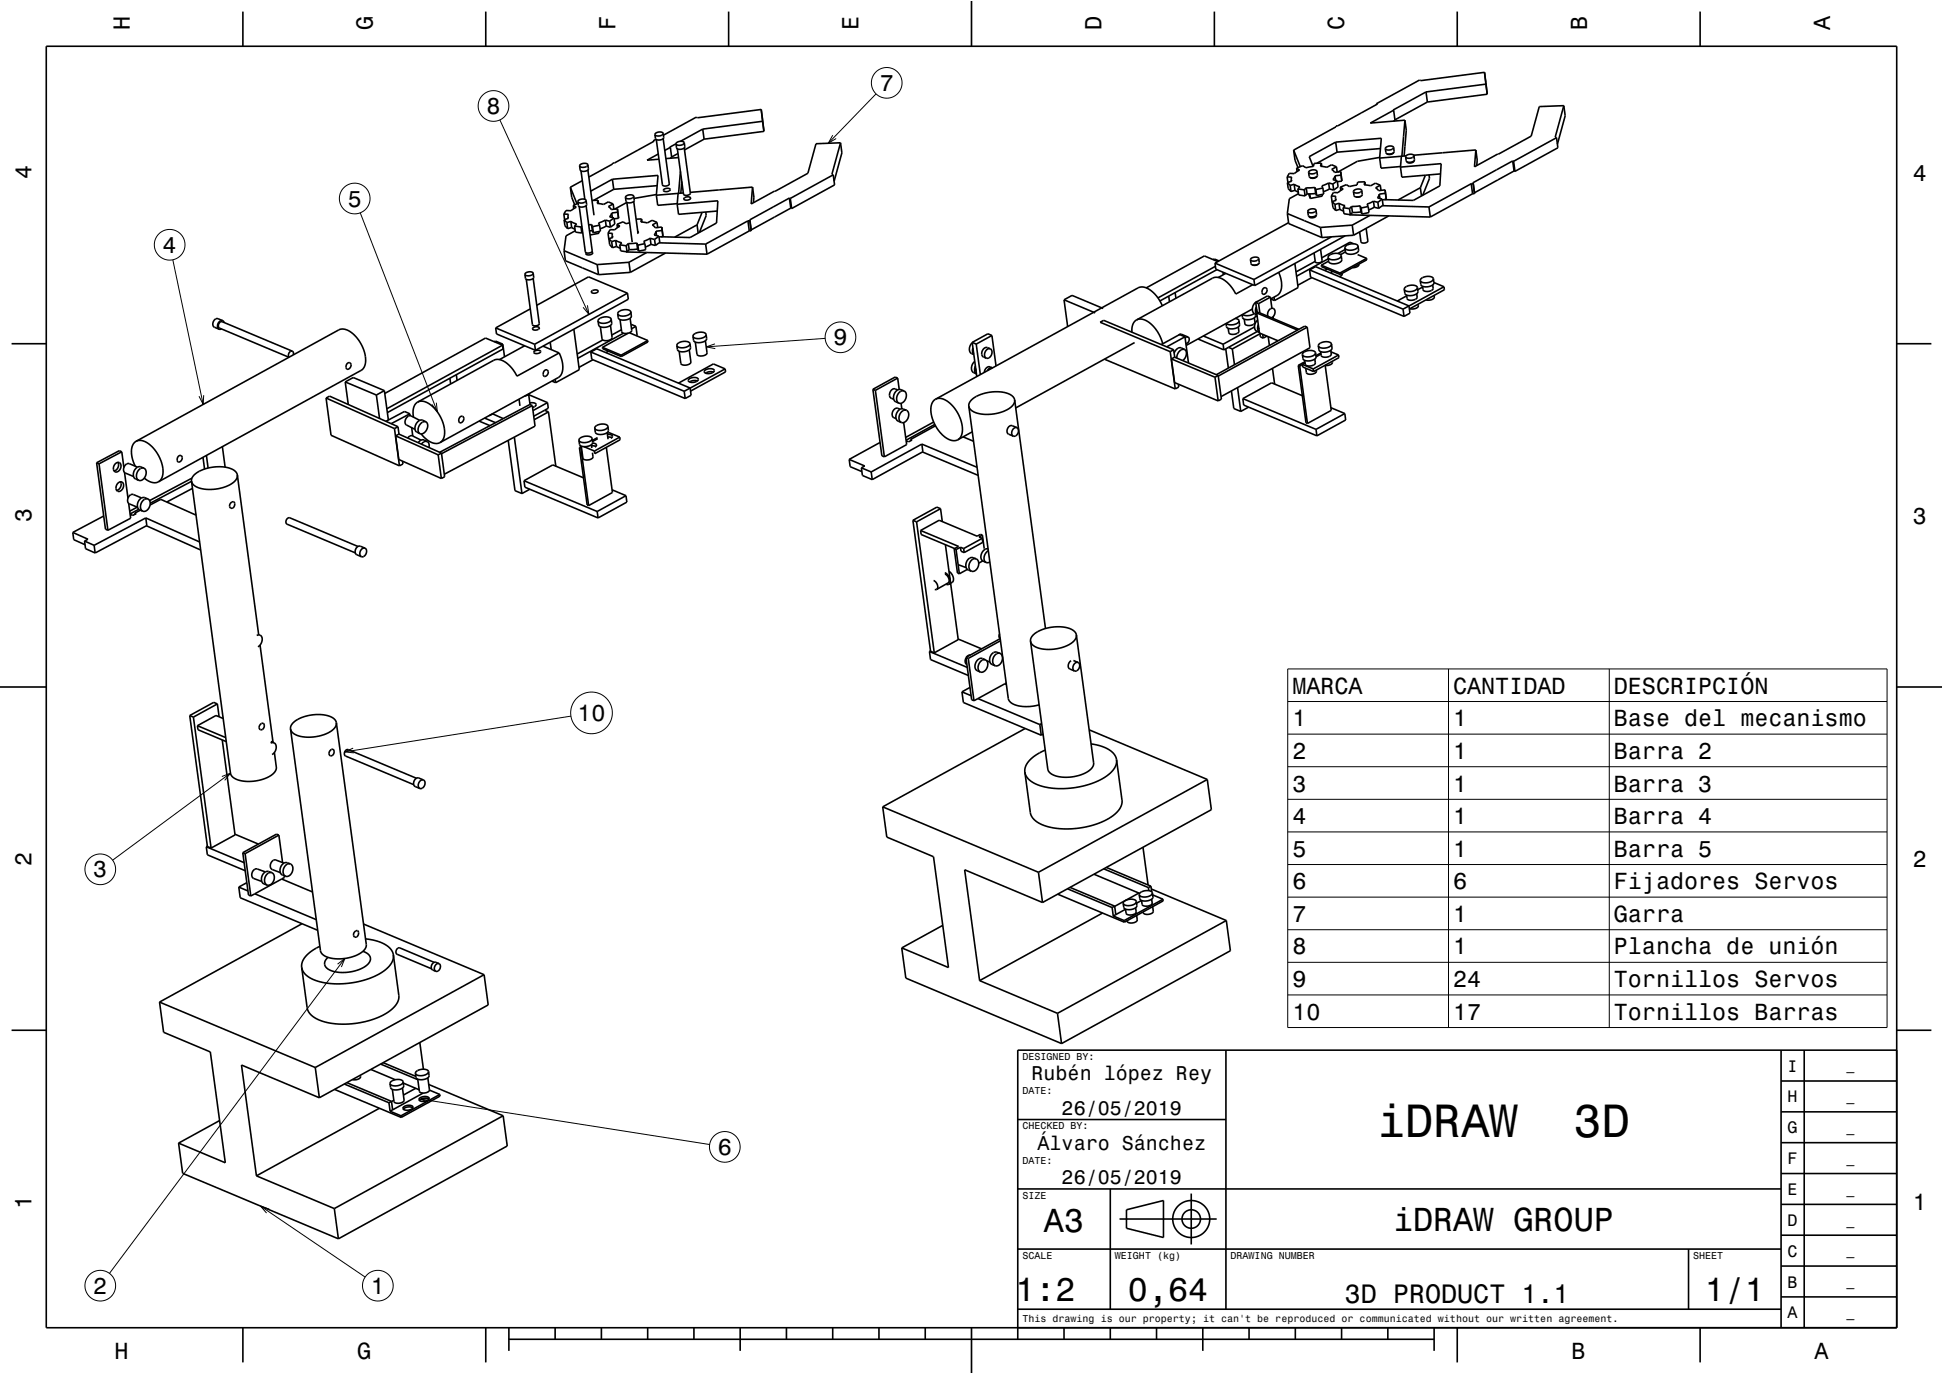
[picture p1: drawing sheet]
<svg xmlns="http://www.w3.org/2000/svg" width="420mm" height="297mm" viewBox="0 0 420 297" stroke-linecap="round" stroke-linejoin="round" font-family="sans-serif">
<defs><g id="words">
<g font-size="10.1">
<text x="297.7" y="245.7">iDRAW</text>
<text x="340.2" y="245.7">3D</text>
</g>
<g font-size="7.2">
<text x="225.7" y="266.3">A3</text>
<text x="301.1" y="266.1">iDRAW GROUP</text>
<text x="219.5" y="281.3">1:2</text>
<text x="243.8" y="281.3">0,64</text>
<text x="368.5" y="281.3">1/1</text>
</g>
<text font-size="5.8" x="290.7" y="281.6">3D PRODUCT 1.1</text>
<g font-size="5">
<text x="28.1" y="6.5" transform="rotate(-90 28.1 6.5)">H</text>
<text x="80.6" y="6.5" transform="rotate(-90 80.6 6.5)">G</text>
<text x="133.1" y="6.5" transform="rotate(-90 133.1 6.5)">F</text>
<text x="185.6" y="6.5" transform="rotate(-90 185.6 6.5)">E</text>
<text x="238.1" y="6.5" transform="rotate(-90 238.1 6.5)">D</text>
<text x="290.6" y="6.5" transform="rotate(-90 290.6 6.5)">C</text>
<text x="343.1" y="6.5" transform="rotate(-90 343.1 6.5)">B</text>
<text x="395.6" y="6.5" transform="rotate(-90 395.6 6.5)">A</text>
<text x="190.2" y="19.7">7</text>
<text x="105.2" y="24.7">8</text>
<text x="6.8" y="38.7" transform="rotate(-90 6.8 38.7)">4</text>
<text x="413.5" y="39">4</text>
<text x="75.2" y="44.7">5</text>
<text x="35.2" y="54.7">4</text>
<text x="180.2" y="74.7">9</text>
<text x="6.8" y="112.9" transform="rotate(-90 6.8 112.9)">3</text>
<text x="413.5" y="113.2">3</text>
<text x="279.4" y="149.9">MARCA</text>
<text x="314.1" y="149.9">CANTIDAD</text>
<text x="348.9" y="149.9">DESCRIPCIÓN</text>
<text x="124.8" y="155.8">10</text>
<text x="279.4" y="157">1</text>
<text x="314.1" y="157">1</text>
<text x="348.9" y="157">Base del mecanismo</text>
<text x="279.4" y="164">2</text>
<text x="314.1" y="164">1</text>
<text x="348.9" y="164">Barra 2</text>
<text x="279.4" y="171.1">3</text>
<text x="314.1" y="171.1">1</text>
<text x="348.9" y="171.1">Barra 3</text>
<text x="279.4" y="178.1">4</text>
<text x="314.1" y="178.1">1</text>
<text x="348.9" y="178.1">Barra 4</text>
<text x="279.4" y="185.2">5</text>
<text x="314.1" y="185.2">1</text>
<text x="348.9" y="185.2">Barra 5</text>
<text x="6.8" y="187.1" transform="rotate(-90 6.8 187.1)">2</text>
<text x="20.2" y="189.7">3</text>
<text x="413.5" y="187.4">2</text>
<text x="279.4" y="192.2">6</text>
<text x="314.1" y="192.2">6</text>
<text x="348.9" y="192.2">Fijadores Servos</text>
<text x="279.4" y="199.3">7</text>
<text x="314.1" y="199.3">1</text>
<text x="348.9" y="199.3">Garra</text>
<text x="279.4" y="206.3">8</text>
<text x="314.1" y="206.3">1</text>
<text x="348.9" y="206.3">Plancha de unión</text>
<text x="279.4" y="213.4">9</text>
<text x="314.1" y="213.4">24</text>
<text x="348.9" y="213.4">Tornillos Servos</text>
<text x="279.4" y="220.4">10</text>
<text x="314.1" y="220.4">17</text>
<text x="348.9" y="220.4">Tornillos Barras</text>
<text x="155.2" y="249.7">6</text>
<text x="6.8" y="261.3" transform="rotate(-90 6.8 261.3)">1</text>
<text x="413.5" y="261.6">1</text>
<text x="20.2" y="279.7">2</text>
<text x="80.2" y="279.7">1</text>
<text x="24.7" y="293.8">H</text>
<text x="77.2" y="293.8">G</text>
<text x="339.7" y="293.8">B</text>
<text x="392.2" y="293.8">A</text>
</g>
<g font-size="4.3">
<text x="223" y="233.5">Rubén lópez Rey</text>
<text x="229.5" y="241">26/05/2019</text>
<text x="224.3" y="248.5">Álvaro Sánchez</text>
<text x="229.5" y="256">26/05/2019</text>
</g>
<g font-size="3.6">
<text x="386.4" y="231.6">I</text>
<text x="386.4" y="238.3">H</text>
<text x="386.4" y="245">G</text>
<text x="386.4" y="251.6">F</text>
<text x="386.4" y="258.3">E</text>
<text x="386.4" y="265">D</text>
<text x="386.4" y="271.6">C</text>
<text x="386.4" y="278.3">B</text>
<text x="386.4" y="285">A</text>
</g>
<g font-size="2.9">
<text x="399.1" y="231.4">_</text>
<text x="399.1" y="238">_</text>
<text x="399.1" y="244.7">_</text>
<text x="399.1" y="251.4">_</text>
<text x="399.1" y="258">_</text>
<text x="399.1" y="264.7">_</text>
<text x="399.1" y="271.4">_</text>
<text x="399.1" y="278">_</text>
<text x="399.1" y="284.7">_</text>
</g>
<g font-size="2.2">
<text x="221" y="229.1">DESIGNED BY:</text>
<text x="221" y="236.6">DATE:</text>
<text x="221" y="244.1">CHECKED BY:</text>
<text x="221" y="251.6">DATE:</text>
<text x="221" y="259.1">SIZE</text>
<text x="221" y="272.1">SCALE</text>
<text x="241" y="272.1">WEIGHT (kg)</text>
<text x="266" y="272.1">DRAWING NUMBER</text>
<text x="366" y="272.1">SHEET</text>
<text x="221" y="285.8">This drawing is our property; it can't be reproduced or communicated without our written agreement.</text>
</g>
</g></defs>
<g fill="none" stroke="#000" stroke-width=".35">
<path d="M10 10h400v277h-400zM52.5 2.5v7.5M105 2.5v7.5M157.5 2.5v7.5M210 0v10M262.5 2.5v7.5M308.3 19.9l-7.2 3.9h.2M308.3 19.9l.2 2.2M315 2.5v7.5M320.9 15.6l-13.8 1.8-.3-.1-9.3 5.1M320.9 15.6l.3 2.6M320.9 15.6l.6 4.8"/>
<path d="M321.2 18.2l.3 2.2M321.2 18.2l-12.9 1.7M367.5 2.5v7.5M125.6 36.9l.8 6.2M125.9 39.1l-2.6 1.4M127.1 35.6l.1 .9a1.16 1.16 0 0 1-1.8 .2l-.1-.8M127.1 35.6a1.16 1.16 0 0 0-1.8 .3M127.1 35.6a1.13 1.13 0 0 1-1.8 .3M127.1 36.7l1.3 9.8M132.4 38.7l9.8-.8-.3 4.3M132.4 38.7l.3 2.2M132.4 38.7l-4.7 2.6"/>
<path d="M141.2 30.4l.2 .1-8.6 4.7-.4 .1v.2l-5.1 2.8M141.2 30.4v.2M141.8 30.1l-.6 .3M142.3 33.3l-2.4 1.3 2.5-.2M143.4 30l1.3 9.8a.96 .96 0 0 1-1.5 .2l-1.3-9.8M143.4 28.8l.1 .9a1.16 1.16 0 0 1-1.8 .3l-.1-.9M143.4 28.8a1.16 1.16 0 0 0-1.8 .3M143.4 28.8a1.13 1.13 0 0 1-1.8 .3M144.9 31.9l-1.2 .6M144.9 31.9l.3 2.1-.3 .2M146.1 31.1l-1.3 .7 .1 .1M146.6 33.2l-1.4 .7"/>
<path d="M146.7 34.1l-2.8 .2M147.1 37.1l-.4 4.7M147.4 39.2l-.2 2.6M147.9 32l1.3 9.8a.97 .97 0 0 1-1.5 .2l-1.3-9.8M147.9 30.9l.1 .8a1.16 1.16 0 0 1-1.8 .3l-.1-.9M147.9 30.9a1.15 1.15 0 0 0-1.8 .2M147.9 30.9a1.13 1.13 0 0 1-1.8 .2M151.9 27.9l.3 2.2M151.9 27.9l-4.8 2.6M151.9 27.9l12.9-1.7 .3 2.2M152.2 30.1l-4.2 2.3M164.5 23.7l-13.7 1.8-.3-.2-7.1 3.9"/>
<path d="M164.5 23.7l.6 4.7M164.5 23.7l.3 2.1M165.1 28.4l-12.9 1.7M180.1 37.8l-9.3 5.1M180.1 37.8l.3 2.2-9.3 5.1M181.7 30.9l.3 2.1-1.7 6.2M181.7 30.9l-5.3 .2-1.8 6.4-12.2 6.6 .3-3.7M181.7 30.9l-1.9 6.8 .3 .1M278.2 38.2l1 .1-.1 .6M278.2 38.2l.2 1.2M278.3 39.5l.2 1.3 .6 .6M278.3 39.5l.6 .6"/>
<path d="M279.1 38.9l.1 .3-.9 .3M279.1 38.9l.1 .3M279.6 32.4l.3 2.2 .7 1.6M279.6 32.4l1.5 3.6M279.7 39.8l1.3 .6-.4 .4M279.7 39.8l-.8 .3M279.7 39.8l.2 1.3M280.3 36.4l.6 .4-1.1 .7h-1.1l-.5 .7M280.3 36.4l.1 .7M283.9 36l-1.6 .3-.7-.5-1.3 .6M284 35.7l-.2 .1M284.6 38.2a1.09 1.09 0 0 1-1.4 .2"/>
<path d="M284.7 37l.1 .9a1.16 1.16 0 0 1-1.8 .2l-.1-.8M284.7 37a1.16 1.16 0 0 0-1.8 .3M284.7 37a1.13 1.13 0 0 1-1.8 .3M285.6 35.3l-.2 .6 1.4 .3 1-.6 1.1 .5M285.6 35.3h-1.5l-.2 .7M285.6 35.3l.1 .7M287.2 39.5l-1.5 .7 .3 .4M287.2 39.5l.9 .3M287.2 39.5l.2 1.3M288.1 39.8l.2 1.3M288.6 38l-.5 .8 1 .3M288.6 38l.1 1"/>
<path d="M288.7 30.7l9.9-.8-.4 4.3M288.7 30.7l-5.7 3.2 .9 2.1M288.7 30.7l.3 2.2M288.9 36.1l-1 .5 .6 .7 1.3-.2M288.9 36.1l.1 1.1M289 32.9l-4.3 2.4M289.1 39.1l.1 1.3-.9 .7M289.1 39.1l-1 .7M289.8 37.1l.3 2.1M289.8 37.1l.1 .7M289.9 37.8l-1.3 .2M289.9 37.8l.2 1.4"/>
<path d="M290.1 39.2l-1 .1M295 39.3l-.1 .7 1.4 .2 1-.6 1.1 .4M295 39.3l-1.5 .1-.2 .6-1.6 .3-.7-.4-1.3 .6M295 39.3l.1 .7M297.5 22.4l.2 .1-8.5 4.7h-.4v.2l-9.2 5M297.5 22.4l.1 .2M298.2 34.2l.3 2.2 4.2-.4M298.2 34l-4.8 .9-4.2 2.3M298.4 32.1l-9.4 .8M301.2 33a1.1 1.1 0 0 1-1.4 .2M301.2 31.9l.2 .8a1.16 1.16 0 0 1-1.8 .3l-.1-.9M301.2 31.9a1.16 1.16 0 0 0-1.7 .2"/>
<path d="M301.2 31.9a1.13 1.13 0 0 1-1.7 .2M301.3 23.8l-5.1 2.8 7.5-.6M301.3 23.8l.2 2.2-.3 .2M302.7 36.1l.3 2.2 8.4-.7M302.7 36.1l8.8-.7-.3 4.8-5.7 3.1-6.3-.1M302.9 33.8l-.2 2.3M303.7 26l-.7 7.8M303.7 26l.3 2.2-.5 5.5M303.9 33.7l-5.7 .5M305.6 34.8a.96 .96 0 0 1-1.4 .2M305.6 33.7l.2 .8a1.15 1.15 0 0 1-1.8 .3l-.1-.9M305.6 33.7a1.16 1.16 0 0 0-1.7 .2"/>
<path d="M305.6 33.7a1.13 1.13 0 0 1-1.7 .2M308.1 37.9l-1.1 2.7M308.5 22.1l-7 3.8M308.9 37.8l.1 .8-1.5 3.6M318 39.7l-9.1 5M318 39.7l.3 2.2M318.4 39.7h-.4M318.4 39.7l.3 2.2M318.4 39.5l.3 2.2M318.4 39.5v.2M319 32.4l-13.4 1.2M319 32.4l.3 2.2-.1 1.2"/>
<path d="M321.5 20.4l-13 1.7M327 34.8l-8.6 4.7M327 34.8l.3 2.2M327 34.8l.2 .1M327.2 34.9l.3 2.1M327.3 37l-8.6 4.7M327.3 37h.2M336.5 29.8l-9.3 5.1M336.5 29.8l.3 2.1-9.3 5.1M338 22.8l.3 2.2-1.6 6.2M338 22.8l-5.3 .2-1.7 6.4-12.3 6.7 .3-3.7M338 22.8l-1.8 6.8 .3 .2"/>
<path d="M115.3 59.1l.1 .8a1.16 1.16 0 0 1-1.8 .3l-.1-.9M115.3 59.1a1.16 1.16 0 0 0-1.8 .2M115.3 59.1a1.14 1.14 0 0 1-1.8 .2M121.9 46.3h1l-.1 .6M121.9 46.3l.1 1.2M121.9 54.2l7.2 3M121.9 54.2l.3 2.2 7.2 3M121.9 47.5l.2 1.3 .6 .6M121.9 47.5l.6 .6M122.5 48.1l.2 1.3M122.8 46.9l.1 .3-1 .3M122.8 46.9v.3"/>
<path d="M123.3 40.5l.3 2.2 .6 1.6M123.3 40.5l1.4 3.6M123.4 47.9l1.2 .5-.4 .5M123.4 47.9l-.9 .2M123.4 47.9l.2 1.3M123.6 49.2l.7 .4M123.6 49.2l-.9 .2M123.9 44.4l.7 .4-1.2 .8-1.1-.1-.4 .8M123.9 44.4l.1 .7M124.2 48.9l.2 1.3 1.4 .2M124.2 48.9l1.4 .2M124.3 49.9l-1.9 1.1-.5 3.2"/>
<path d="M125 44l-1.1 .4M125.6 49.1l.2 1.3M125.8 48.9l-.2 .2M126 50.2l-.2 .2M126.7 44.5l1.3 9.7a.97 .97 0 0 1-1.5 .2l-1.3-9.7M126.7 43.3l.1 .9a1.16 1.16 0 0 1-1.8 .2l-.1-.8M126.7 43.3a1.16 1.16 0 0 0-1.8 .3M126.7 43.3a1.13 1.13 0 0 1-1.8 .3M127.9 48.5l-.6 .1M127.9 48.5l.2 .5M127.9 48.5l.1 1.3M127.9 54.4l.2 .1a.81 .81 0 0 1-.6 .6 .81 .81 0 0 1-.9-.3l.1-.2"/>
<path d="M128 49.8l-.6 .1M128 49.8l.3 .5M128.1 49l.2 1.3M129.1 57.2l.3 2.2M129.3 43.3l-.2 .7 1.4 .2 1-.6 1 .5M129.3 43.3h-1.3M129.3 43.3l.1 .7M129.4 50l.1 .4-1.9 .4M129.6 48.7l.2 1.3-1.5 .3M129.6 48.7l-1.5 .3M130.9 47.6l-1.5 .6 .2 .5M130.9 47.6l.9 .2"/>
<path d="M130.9 47.6l.1 1.3M131 48.9l-1.3 .6M131 48.9l.9 .2M131.4 50.4h1l-.1 .5M131.4 50.4l.4 2.5 .6 .6M131.6 51.7h.1M131.8 47.8l.1 1.3M132.2 52.2l.2 1.3M132.2 46l-.4 .9 .9 .2M132.2 46l.2 1M132.3 50.9l.2 .4-.9 .3 .6 .6M132.3 50.9l.1 .5"/>
<path d="M132.5 44.1l-1 .6 .6 .6 1.4-.2M132.5 44.1l.2 1.1M132.7 40.9l-4.4 2.4M132.7 47.1l.2 1.3-1 .7M132.7 47.1l-.9 .7M132.9 45.2l2.6-1.4 1.2 8.5M133.1 52l1.3 .5-.4 .4M133.1 52l-.9 .2M133.1 52l.2 1.3M133.3 53.3l.8 .3M133.3 53.3l-.9 .2M133.4 48.5l.6 .4-1.1 .8-1-.1-.5 .8"/>
<path d="M133.4 48.5l.1 .7M133.5 45.1l.2 2.1M133.5 45.1v.8M133.5 45.9l-1.3 .1M133.5 45.9l.2 1.3M133.7 47.2l-1 .1M134 52.9l.2 1.3 1.3 .2M134 52.9l1.4 .2M135.3 54.4l17.5 .5M135.4 53.1l.1 1.3M135.8 52.6l-.4 .5M135.8 52.6l.2 1.4"/>
<path d="M136 56.7l-6.9 .5M136 56.7l.2 2.2M136 54l-.5 .4M136.1 48.2l-.8 .2-.6-.5-1.3 .6M136.2 58.9l-6.8 .5M137 42.4l.1 .9a1.15 1.15 0 0 1-1.8 .2l-.1-.8M137 42.4a1.16 1.16 0 0 0-1.8 .3M137 42.4a1.13 1.13 0 0 1-1.8 .3M137 43.6l.9 6.8M137.7 52.5l-1.9 .1M137.7 52.5l.2 .5M137.7 52.5l.1 1.3"/>
<path d="M137.8 53.8l-1.8 .2M137.8 53.8l.3 .5M137.9 50l.1 .3-.3 .2M137.9 53l.2 1.3M138.7 47.3l-.2 .7 1.4 .2 1.1-.6 1 .5M138.7 47.3l-1.2 .1M138.7 47.3l.1 .7M139.4 52.7l.2 1.3-1.5 .3M139.4 52.7l-1.5 .3M139.8 54.6l-3.8 2.1M140.5 51.5l-1.4 .7 .3 .5M140.5 51.5l1 .3"/>
<path d="M140.5 51.5l.2 1.3M140.7 52.8l-1.2 .6M140.7 52.8l1 .3M141.5 51.8l.2 1.3M141.8 50l-.4 .8 1 .3M141.8 50l.1 .9M141.9 42.2l.3 2.2 4.2-.4M141.9 42.1l-4.8 .8M142 48.1l-1 .5 .7 .6 1.4-.1M142 48.1l.2 1.1M142.1 40.1l-9.4 .8M142.4 51.1l.2 1.3-.9 .7"/>
<path d="M142.4 51.1l-.9 .7M142.5 52.5l10 .3M143.1 49.1v.7l-1.3 .2M143.1 49.1l.2 2M143.2 50.4l.1 .7M143.3 51.1l-.8 .1M143.5 41a.92 .92 0 0 1 1.4 0 .93 .93 0 0 1-1.5 .1zM143.9 54.7l-7.7 4.2M146.4 44.2l.3 2.1 8.3-.7M146.4 44.2l8.8-.8-.3 4.8-5.7 3.1-6.3-.1M146.6 41.8l-.2 2.4M147.7 41.7l-5.8 .5"/>
<path d="M147.9 42.8a.95 .95 0 0 1 1.4 .1 .9 .9 0 0 1-1.5 0zM150.7 48.6l-4.9 2.7M150.7 48.6l.2 1.8M151.8 45.9l-1.1 2.7M152.5 52.8l.3 2.1M152.6 45.8l.1 .8-1.5 3.6M161.7 47.7l-9.2 5.1M161.7 47.7l.3 2.2M162 49.9l-9.2 5M162.1 47.7h-.4M162.1 47.7l.3 2.2M162.1 47.5l.3 2.2"/>
<path d="M162.1 47.5v.2M162.4 49.9h-.4M162.4 49.7v.2M162.7 40.4l-13.5 1.2M162.7 40.4l.3 2.2-.1 1.2M170.6 42.8l-8.5 4.7M170.6 42.8l.3 2.2M170.6 42.8l.2 .1M170.8 42.9l.3 2.2M170.9 45l-8.5 4.7M170.9 45l.2 .1M262.2 56.1l.3-.1 1 .4"/>
<path d="M262.6 56.9l8.4 3.5M262.6 56.9l.2 1.3 8.4 3.5M262.7 57.6l-12.4 6.8M263 58.3l-12.3 6.8M263.2 56.5l-2.9-1.2-12.5 6.9M264.4 58.8v.6M265 59.1l-1.6 .9M272 57.1l-.6 .3-.7-.1M272.1 55.9l.1 .9a1.16 1.16 0 0 1-1.8 .2l-.1-.9M272.1 55.9a1.16 1.16 0 0 0-1.8 .2M272.1 55.9a1.13 1.13 0 0 1-1.8 .2M276.4 58.9a4.5 4.5 0 0 1 0 4.7l-1.7 1 .8 .4"/>
<path d="M278.3 46.2l7.1 3M278.3 46.2l.3 2.1 7.1 3M278.5 48.1l-15.9 8.8M278.9 40.1l.2 1.3M279.9 57l.7 5.2-5.1 2.8M279.9 41.1l.7 .4M279.9 41.1l-.8 .3M280.6 40.8l.1 1.3 1.4 .2M280.6 40.8l1.3 .2M280.7 41.9l-2 1.1-.4 3.2M281.9 41l.2 1.3M282.4 40.6l-.5 .4"/>
<path d="M282.4 40.6l.1 1.3M282.5 41.9l-.4 .4M282.9 41.9l.3 1M283 46.8h.1M283.1 58.3l1.3-.7 20.2 8.5 .2 1.6-1.3 .7M283.1 58.3l.2 1.6 20.2 8.5M283.1 58.3l20.2 8.5M283.1 41.9l.1 1M284.2 40.5l-1.8 .1M284.2 40.5l.2 .5M284.2 40.5l.2 1.3M284.3 56.5l-4.2 2.3"/>
<path d="M284.4 41.8l-1.9 .1M284.4 41.8l.2 .5M284.4 41l.2 1.3M284.5 45.5l.1 .8a1.16 1.16 0 0 1-1.8 .3l-.1-.9M284.5 45.5a1.16 1.16 0 0 0-1.8 .2M284.5 45.5a1.13 1.13 0 0 1-1.8 .2M284.5 46.6a.9 .9 0 0 1-1.5 .2M285.4 49.2l.3 2.1M285.5 53.9l.3 2.5a.96 .96 0 0 1-1.5 .2l-.3-1.9M285.6 57.3l.1 .3 4 1.7M285.6 57.3l4 1.7M285.8 42v.4l-2.6 .5"/>
<path d="M286 40.6l.1 1.3-1.5 .4M286 40.6l-1.6 .4M286.9 58.2l-.6 .3M287.1 55.9l-6.8 3.8M287.2 56.5l-1.6 .8M287.4 40.8l-1.3 .6M287.4 40.8l.9 .3M287.8 42.4h.9v.5M287.8 42.4l.3 2.5 .6 .6M287.8 58.5l.1 .6M287.8 51.2l-16.8 9.2M288 43.7h.1"/>
<path d="M288.6 44.2l.1 1.3M288.7 42.9l.1 .4-.8 .3 .6 .6M288.7 42.9v.4M289.4 43.9l1.4 .6-.5 .4M289.4 43.9l-.8 .3M289.4 43.9l.2 1.3M289.6 45.2l.8 .4M289.6 45.2l-.9 .3M289.6 59l.1 .3M289.7 40.5l.6 .4-1.1 .7h-1l-.4 .8M289.7 40.5l.1 .7M289.9 55.3l.1 .8a1.84 1.84 0 0 1-2.8 .4l-.1-.8"/>
<path d="M289.9 55.3a1.85 1.85 0 0 1-2.8 .4M289.9 55.3a1.84 1.84 0 0 0-2.8 .4M290.1 59.1l-.1 .4-.5 .3M290.3 44.9l.2 1.3 1.4 .2M290.3 44.9l1.4 .2M290.7 53.6l.1 .9M290.8 53.9l-1.6 .9M290.8 51l-19.6 10.7M290.8 54.5l-1 .5M291.7 46.4l17.5 .5M291.7 45.1l.2 1.3M292.2 44.6l-.5 .5"/>
<path d="M292.2 44.6l.1 1.3M292.3 48.7l-6.9 .5M292.3 48.7l.3 2.1M292.3 45.9l-.4 .5M292.6 50.8l-6.9 .5M292.6 52.7l-.8-.3-6.1 3.3M293.5 55l1.9 .9M293.6 53.2l.1 .9a1.83 1.83 0 0 1-2.9 .4M293.6 53.2a1.83 1.83 0 0 1-2.9 .4M293.6 53.2a1.84 1.84 0 0 0-2.9 .4M293.7 57.1a1.06 1.06 0 0 1-1.3 .8M294 44.5l-1.8 .1"/>
<path d="M294 44.5l.2 .5M294 44.5l.2 1.3M294.1 42.4l-1 .2M294.2 45.8l-1.9 .1M294.2 45.8l.2 .5M294.2 45l.2 1.3M294.4 41.2l.1 .8a1.16 1.16 0 0 1-1.8 .3l-.1-.9M294.4 41.2a1.16 1.16 0 0 0-1.8 .2M294.4 41.2a1.13 1.13 0 0 1-1.8 .2M295.3 49.4l.4 2.7a.97 .97 0 0 1-1.5 .2l-.3-2.2M295.4 55.9v.3l-5.7 3.1M295.4 55.9l-5.8 3.1"/>
<path d="M295.8 44.6l.1 1.3-1.5 .4M295.8 44.6l-1.6 .4M296.1 46.6l-3.8 2.1M296.9 43.5l-1.4 .6 .3 .5M296.9 43.5l.9 .2M296.9 43.5l.2 1.3M297.1 44.8l-1.2 .6M297.1 44.8l.9 .2M297.8 43.7l.2 1.3M298.2 42l-.4 .8 1 .2M298.2 42l.1 .9M298.4 40l-1 .6 .6 .6 1.4-.2"/>
<path d="M298.4 40l.1 1.2M298.8 43l-1 .7M298.8 43l.2 1.3-.2 .2M298.8 44.5l10.1 .2M298.8 44.5l-.8 .5M299.2 43.2h-.4M299.4 41l.1 .8-1.3 .2M299.4 41l.3 2.1M299.6 42.4l.1 .7M299.7 43.1l-.5 .1M300.2 46.7l-7.6 4.1M307 40.6l-4.8 2.6"/>
<path d="M307 40.6l.3 1.8M308.9 44.7l.3 2.2M318.3 41.9l-9.1 5M318.7 41.9h-.4M318.7 41.7v.2M2.5 74.3h7.5M47.5 69.7l.5-.2 15.2 6.4a.87 .87 0 0 0-.7 1.3l-15-6.3-.3-.5zM47.9 71.1l-.5 .1M48.1 69.3l.4 .4M48.1 69.3a1.07 1.07 0 0 0-1 .7 1.07 1.07 0 0 0 .3 1.2M48.1 69.3l-1-.4a1.07 1.07 0 0 0-1 .6 1.07 1.07 0 0 0 .2 1.2l1.1 .5M63.2 75.9l.2 .4v.4"/>
<path d="M75.1 78.6a.52 .52 0 0 1 .7-.1 .52 .52 0 0 1 0 .8 .51 .51 0 0 1-.4 .5 .51 .51 0 0 1-.6-.4zM106.9 73.9l.2-.2 1.6 .7M107.1 70.9l8.5 3.5M107.1 70.9l.2 1.3 8.4 3.5M108.6 74.6l.1 .8-25 13.8M108.6 74.6l-3.6-1.5-21.8 11.9M108.6 74.6l-25 13.8M108.7 74.4l.4 2.7M108.7 74.4l-.3 .1M113.4 74.7l-5.4 3M114.6 66.8l-7.5 4.1M115.2 70.9a.93 .93 0 0 1 1.4 .1 .93 .93 0 0 1-1.5 0z"/>
<path d="M115.3 60.2l1.3 9.8a.96 .96 0 0 1-1.5 .2l-1.3-9.8M115.5 76a.96 .96 0 0 1 1.4 0 .9 .9 0 0 1-1.5 .1zM115.6 74.4l.1 1.3M117.4 74.8l3.5 1.5M117.6 74.7v.2M118.9 74l.2 1.6M120.9 76.3a4.8 4.8 0 0 1 .1 5.1l-25.9 14.3M120.9 76.3l-9.2 5a5.6 5.6 0 0 0-4.3-3.6l-.7 .2-16.4 9M124 71.2l1.2 8.7-5.1 2.8M127.7 76.1l1.3-.7 20.2 8.5 .2 1.5-1.3 .7M127.7 76.1l.2 1.6 20.2 8.4M127.7 76.1l20.2 8.5"/>
<path d="M127.9 62.9a.95 .95 0 0 1 1.4 .1 .89 .89 0 0 1-1.5 0zM128.2 77.8l-3 1.6M130.2 75.1l.1 .3 4 1.7M130.2 75.1l4.1 1.7M130.3 73.5l-5.5 3M131.5 75.9l-.5 .3M132 70.3l.3 2.7a1.42 1.42 0 0 1-2.2 .3l-.3-2.7M132.1 69l.1 .9a1.84 1.84 0 0 1-2.8 .4l-.1-.9M132.1 69a1.94 1.94 0 0 1-2.6 .7l-.2-.3M132.1 69a1.84 1.84 0 0 0-2.8 .4M134.3 76.8v.3M134.3 71.3l-2.1 1.1"/>
<path d="M134.8 72l-9.9 5.5M135.6 63.4l.2 1.3-20.1 11M135.6 63.4l-8.4-3.6-11.2 6.2M135.6 63.4l-20 11M135.8 72l-5.6 3.1M136.1 71.9l3.9 1.7M136.2 68.8l.4 2.6a1.42 1.42 0 0 1-2.2 .3l-.4-2.6M136.4 67.4l.1 .9a1.83 1.83 0 0 1-2.9 .4l-.1-.9M136.4 67.4a1.83 1.83 0 0 1-2.9 .4M136.4 67.4a1.84 1.84 0 0 0-2.9 .4M136.4 70.1l1.1 .4M137.5 70.5l.2 2-.1 .1"/>
<path d="M137.5 70.5l-1 .6M140 73.6l.1 .3-5.8 3.2M140 73.6l-5.7 3.2M149 75.6l.3 2.7a1.42 1.42 0 0 1-2.1 .2l-.4-2.6M149.1 74.3l.2 .9a1.83 1.83 0 0 1-2.9 .3l-.1-.8M149.1 74.3a1.83 1.83 0 0 1-2.8 .4M149.1 74.3a1.84 1.84 0 0 0-2.8 .4M152.5 73.7l.3 2.6a1.42 1.42 0 0 1-2.1 .3l-.4-2.7M152.6 72.3l.2 .9a1.85 1.85 0 0 1-2.9 .4l-.1-.9M152.6 72.3a1.93 1.93 0 0 1-2.6 .7l-.2-.3M152.6 72.3a1.93 1.93 0 0 0-2.6 0l-.2 .4M156.8 79.7v.7l-7.5 4.1"/>
<path d="M156.8 79.7l-2.6-1-7.5 4.1M156.8 79.7l-8.9 4.9M210.2 74l.9 7.4M210.2 74l.8 .4M210.2 74.1a1.43 1.43 0 0 0-.7 1.4 1.43 1.43 0 0 0 1 1.1M210.3 75.2l-.1 .7 .3 .7M210.7 78.1a1.46 1.46 0 0 0-.7 1.5 1.46 1.46 0 0 0 1.1 1.2 1.31 1.31 0 0 1-.3-1.7M210.9 79.7l.1 .5M211 74.4l.9 6.6M214.1 75.4l-.7-.3a1.18 1.18 0 0 0-1.1 .8 1.18 1.18 0 0 0 .3 1.3l.6 .2M214.1 75.4a1.18 1.18 0 0 0-1.2 .7 1.18 1.18 0 0 0 .3 1.3M214.1 75.4a1.18 1.18 0 0 1 .2 1.3 1.18 1.18 0 0 1-1.1 .7"/>
<path d="M214.4 72.5l.9 6.6M214.4 72.5l-.9-.3-3.3 1.8M214.4 72.5l-3.4 1.9M214.5 79.5a1.1 1.1 0 0 0-1.2-.1 1.1 1.1 0 0 0-.5 1.1M214.5 79.5l-.5 .1-.6 .5M214.5 79.5h.1M230 64.8l1.7-.9 6.8 2.8M230 64.8l.8 5.8M230 64.8l6.7 2.8M238.9 77.6v.1l15.1 6.4M245.3 74.1l-25.7 14.1M245.7 69.2a2.64 2.64 0 0 0-1 2.6"/>
<path d="M245.7 69.2a3.4 3.4 0 0 1 3.7 1.5 8.7 8.7 0 0 1 1.9 3.6M246 62.2l-43.8 24.1M246 62.2a3.2 3.2 0 0 1 3.7 1.4l.9 1.2 .6 1.3M252.6 64l.2 1.2M253 76l1 8.1M253.2 77.6l.7-.4 9.4 4M253.2 77.6l.7 5.1 9.4 4M253.2 77.6l9.4 3.9M253.7 75.6l.2 1.6M253.7 75.6l-.7 .4M253.7 75.6l-15.1-6.4-.8 .5 15.2 6.3M254 63.2l.2 1.3"/>
<path d="M254.8 72.4l.5-.2 1.5 .7M256.1 75.6l-.7-.4a1.33 1.33 0 0 0-1.6 1.1M256.1 75.6a1.55 1.55 0 0 1-.4 2.3M256.1 75.6a1.6 1.6 0 0 0-1.7 1.8M256.1 72.8l-1.1-.5-4 2.2M256.1 72.8l-3.9 2.2M256.1 72.8l.8 5.7M256.8 72.9a.83 .83 0 0 1 .2 .8 .83 .83 0 0 1-.7 .6M256.8 72.9h-.3l-.3 .2M258.9 73.3l5.7 2.3M260.1 72.6l4.3 1.8M264.4 74.4l.2 1.2"/>
<path d="M265 75.4l.5 4.2M265.5 71l.1 .9M265.6 75.1l.8 .3M265.6 75.1l-1 .5M266.4 75.4l.4 3.4M267 68.8l.6 .2 .2 .3M267.7 70.7l.1 .9M267.8 71.6a1.36 1.36 0 0 1-2.2 .3M267.8 69.3l.1 .9a1.84 1.84 0 0 1-2.8 .4l-.1-.7M267.8 69.3a1.92 1.92 0 0 1-2.7 .6M269 69l.1 1M270.6 66.9h.1"/>
<path d="M270.7 66.8l-14.3 7.9M270.8 61.5l-3.7 2.1a5.6 5.6 0 0 0-4.3-3.7l-.7 .2-16.4 9.1M271 60.4l.2 1.3M271.1 67.8l-.6 .3a2.26 2.26 0 0 1-1.9-.1M271.1 68.7l.2 1M271.2 70.7l-6.8 3.7M271.3 69.6v.1M271.3 69.7a1.42 1.42 0 0 1-2.2 .3M271.4 67.9a1.09 1.09 0 0 1-1.3 1.2 1.35 1.35 0 0 1-1.5-.5l-.1-.6M271.4 68.3l.4 .1M271.4 65.4l.7 .2M271.4 65.4l.3 2.2"/>
<path d="M271.6 66.3a1.49 1.49 0 0 0 .1 1.7M271.6 66.9l.1 .6M271.7 67.6l.2-.1 8.9 3.7M271.7 67.6l.5 4.4 4.1 1.7M271.7 67.6l8.8 3.7M271.8 71.7l-6.2 3.4M271.9 65.1a1.61 1.61 0 0 0-.7 2.7l.5 .2M271.9 69.2a1.44 1.44 0 0 0-.7 1.4 1.44 1.44 0 0 0 1 1.2 1.34 1.34 0 0 1-.2-1.6M272.1 65.6l.2 2M272.1 70.9v.2M272.3 72l.1 .8 .7 .3M272.4 72.2l-6 3.2"/>
<path d="M273 72.3l.1 .8M273.1 62.4a.52 .52 0 0 1 .7-.1 .52 .52 0 0 1 0 .8 .51 .51 0 0 1-.4 .5 .51 .51 0 0 1-.6-.4zM273.9 72.7l-.8 .4M274.1 68.4a1.19 1.19 0 0 1 1.2-1.7 1.26 1.26 0 0 1-.5 2M274.1 72.8l.3 1.9M274.6 64.2l-2.5 1.4M274.6 64.2l.3 2.3M274.6 64.2l-.6-.2-2.6 1.4M275.1 79.6l.4 3.4M275.2 68.5v.4M275.4 64.2l.1 .8M280.6 79l1.7 12.4 .3 .1"/>
<path d="M280.6 79l.3 .1M280.9 79.1l1.7 12.4M281.5 78.8l2.4 .9M281.5 78.8h.1M281.5 78.8l-.6 .3M281.5 78.8l.1 .5 2.4 1M281.5 76.6l.2 .9a1.84 1.84 0 0 0 2.8-.4M282.1 78.2l-1.5 .8M282.1 78.4l-.6 .4M282.3 79.6l.1 .9a1.42 1.42 0 0 0 2.2-.3l-.1-.2M282.6 70.7l-.6-.2-19.1 10.5M282.6 70.7l.6 4.5-19.3 10.5"/>
<path d="M282.6 70.7l-19.3 10.6M283.5 60l-3 1.7M283.9 79.7l.1 .6M284.2 77.6l.1 .8a1.42 1.42 0 0 1-2.2 .3l-.1-.8M284.4 76.3a1.83 1.83 0 0 1-2.9 .3M284.4 76.3a1.84 1.84 0 0 0-2.9 .3M284.4 76.3l.1 .8M285.5 76l.1 .8a1.42 1.42 0 0 0 2.2-.3M285.5 76.3l-1 .6M285.6 76.5l-1.1 .6M286.5 79l1.3 9.7-5.2 2.8M287.7 75.7l.1 .9"/>
<path d="M287.7 76.1l1.6 .6M287.8 76.5h.1M287.8 74.4l.1 .8a1.83 1.83 0 0 1-2.8 .4l-.1-.8M287.8 74.4a1.83 1.83 0 0 1-2.8 .4M287.8 74.4a1.84 1.84 0 0 0-2.8 .4M288 78.1a1.01 1.01 0 0 1-1.4 .9h-.2M289.3 76.7l.1 .6-5.4 3M289.3 76.7l-5.4 3M303.3 66.8l.2 1.6M304.1 63.9l-2.1 1.2M306.2 63.5l.1 .7a1.41 1.41 0 0 1-2.1 .3l-.1-.7M306.4 62.1l.1 .9a1.83 1.83 0 0 1-2.8 .4l-.1-.9"/>
<path d="M306.4 62.1a1.83 1.83 0 0 1-2.8 .4M306.4 62.1a1.84 1.84 0 0 0-2.8 .4M306.5 65.8a.97 .97 0 0 1-1.3 1l-.4-.1M307.5 62l-1 .6M309.7 61.6l.1 .7a1.42 1.42 0 0 1-2.2 .3l-.1-.7M309.8 60.2l.2 .9a1.84 1.84 0 0 1-2.9 .4l-.1-.9M309.8 60.2a1.93 1.93 0 0 1-2.6 .7l-.2-.3M309.8 60.2a1.84 1.84 0 0 0-2.8 .4M310 61.1l2.1 .9M310 63.9a.98 .98 0 0 1-1.3 1l-.5-.1M312.1 62l.1 .6-7.5 4.2M312.1 62l-8.8 4.8"/>
<path d="M410 74.3h7.5M25.5 99.9a1.33 1.33 0 0 1-.8 1.9M26.3 97.7l-.5-.3-4.9 2.6M26.3 97.7l-4.9 2.6M26.3 97.7l.5 3.4M29.4 95.4a3.4 3.4 0 0 0-.7 4l.5 1.4M29.4 95.4a3.3 3.3 0 0 1 3.8 1.5 6.8 6.8 0 0 1 1.7 6.5l-.7 .8M29.4 95.4l43.8-24.1a3.3 3.3 0 0 1 3.8 1.5 6.8 6.8 0 0 1 1.7 6.6l-.7 .7-43.8 24.1M38.6 98.6a.52 .52 0 0 1 .7 0 .52 .52 0 0 1 0 .8 .51 .51 0 0 1-.4 .5 .51 .51 0 0 1-.6-.4zM43.9 98.9l.3 2.5M44.6 98.4l.4 2.8M48.1 96.5l.6 4.5"/>
<path d="M70.5 86l14.8 6.6M70.5 86l1.1 8.1 14.7 6.6M70.5 86l.7-.4 14.8 6.6M74.6 82.6l1.8-1 6.7 2.8M74.6 82.6l.7 4.8M74.6 82.6l6.8 2.8M81.4 85.4l.6 5.1M83.1 84.4l.9 6.4M83.1 84.4l-1.7 1M85.3 92.6l1 8.1M85.5 94.2l.7-.4 9.2 4.1M85.5 94.2l.7 5.1 9.2 4.1"/>
<path d="M85.5 94.2l9.2 4.1M86 92.2l.2 1.6M86 92.2l-.7 .4M87 99.7l.1 .6-.8 .4M88.1 94.7l.5-.4 .4-.1 2 .9M88.6 89.4l-1.2-.5-4 2.2M88.6 89.4l-4 2.2M88.6 89.4v.4M89 92.4l.2 1.8M90.3 86.9a2.94 2.94 0 0 0-.9 3.3M90.3 86.9a3.3 3.3 0 0 1 3.7 1.5 6.8 6.8 0 0 1 1.8 6.6l-.7 .7M90.7 90.9l-1.8-1a1.21 1.21 0 0 0-1.2 .6 1.21 1.21 0 0 0 .1 1.4l1.9 .9"/>
<path d="M91.1 93.8a3.8 3.8 0 0 0 3.9 1.9h.1M92.1 91.2l-.7-.4a1.57 1.57 0 0 0-1.5 .9 1.57 1.57 0 0 0 .2 1.7l.7 .3M92.1 91.2a1.57 1.57 0 0 1 .1 1.7 1.57 1.57 0 0 1-1.4 .8M92.1 91.2a1.57 1.57 0 0 0-1.5 .8 1.57 1.57 0 0 0 .2 1.7M92.4 95.5l-.7-.4a1.13 1.13 0 0 0-1.3 .6M92.4 95.5a1.04 1.04 0 0 1 .3 1.2M92.4 95.5a1.12 1.12 0 0 0-1.3 .5M94.7 98.3l.7 5.1M95.4 97.9l.7 5.2-.7 .3M95.4 97.9l-.7 .4M97.3 81.8l.1 1.2M98.6 81l.2 1.2"/>
<path d="M99.4 90.2a.52 .52 0 0 1 .8-.1 .52 .52 0 0 1 0 .8 .51 .51 0 0 1-.5 .5 .51 .51 0 0 1-.5-.4zM103.6 91l2.3 1M104.8 90.4l2.3 1M105.7 89.9h.1M105.7 89.8v.1M106.4 89.4l2.4 1.1M106.5 89.5l-.8 .4M109.9 95.2l1.4 10.9 1.5 .6M110.9 87h.1M111.2 94.5l1.6 12.2M112.2 86.3l.2 1.4M114.3 85.3l.3 2.2"/>
<path d="M114.3 85.3l4.1 1.7M114.5 85l-.4 .4-.7 .2M114.5 87.1a.99 .99 0 0 1 1.4 .4l-.8 .6M114.5 87.4l-19.5 10.4M114.5 87.4l.6 .3M115.1 87.7l.6 4.4-19.7 10.4M115.1 87.7l-19.7 10.4M117.7 80.1a.52 .52 0 0 1 .7 0 .52 .52 0 0 1 0 .7 .51 .51 0 0 1-.4 .6 .51 .51 0 0 1-.6-.4zM117.7 88.7l.9 .3M117.7 88.7l-2.3 1.3M118.4 87l.1 1.2-.8 .5M118.4 87l-3.2 1.8"/>
<path d="M118.6 89l1.5 11.8M118.6 89l-3.1 1.7M119.3 82.4l.8 .3M120 82l.1 .7M125.3 96.7l1.6 12.5 .3 .1M125.3 96.7l.3 .2M125.6 96.9l1.6 12.4M125.6 96.4l.4 2.6a1.42 1.42 0 0 0 2.2-.3l-.1-.8M125.7 96.5l-.4 .2M125.7 96.8l-.1 .1M126.2 96.5l2.3 1M127.8 96.1l.1 .8"/>
<path d="M127.9 96.4l.9 .1M128 94.8l.1 .9a1.83 1.83 0 0 1-2.8 .3l-.2-.8M128 94.8a1.83 1.83 0 0 1-2.9 .4M128 94.8a1.84 1.84 0 0 0-2.9 .4M128.1 95.8a.5 .5 0 0 1 .6 .1 .5 .5 0 0 1 .1 .6l-.2 .1M129.2 94.6l-1.2 .6M129.2 94.8l-1.1 .6M131.1 96.7l1.3 9.8-5.2 2.8M131.2 93.5l.2 1.4M131.3 93.7l.3-.2 2.4 1M131.3 93.9a.67 .67 0 0 1 1 .6l-.3 .2M131.4 94.5l.9 .1"/>
<path d="M131.4 92.2l.1 .8a1.84 1.84 0 0 1-2.8 .4l-.1-.9M131.4 92.2a1.85 1.85 0 0 1-2.8 .3M131.4 92.2a1.84 1.84 0 0 0-2.8 .3M134 94.5v.6l-5.4 3-.1-.6M134 94.5l-5.5 3M147.9 84.6l.2 1.5M149 81.9a1.54 1.54 0 0 1 2 .1 1.41 1.41 0 0 1-2.2 .3zM150.8 82.3a1.97 1.97 0 0 0-1.7 .3M152.4 80a1.54 1.54 0 0 1 2 .1 1.42 1.42 0 0 1-2.2 .3zM154.2 80.4a1.95 1.95 0 0 0-1.7 .3M183.6 99.3l3.3 1.4-.7 .4M183.6 99.3l.2 1.6 2.5 1"/>
<path d="M188.7 84.1l1.9 14.4 .6 .2M188.7 84.1l.5 .3M189.2 84.4l2 14.3M190.2 95.6l-6.6 3.7M194 81.7l-.5-.2-4.8 2.6M194 81.7l-4.8 2.7M194 81.7l.4 2.5M194.1 84.3a1.14 1.14 0 0 0-1.4 0 1.14 1.14 0 0 0-.4 1.2l.2 .5 .7 .3M194.5 88.5l.6-.1 .8 .3M194.5 88.5a1.59 1.59 0 0 0-.3 2.5l.6 .3M194.6 88.5a1.16 1.16 0 0 0-1.4 .1 1.16 1.16 0 0 0-.3 1.3l.2 .3 .6 .3M194.8 87.2l.1 1.2"/>
<path d="M195.3 91.3l.7 4.8-4.8 2.6M195.4 84.5l-.6-.3a1.53 1.53 0 0 0-1.5 1 1.53 1.53 0 0 0 .3 1.7l.7 .2M195.4 84.5a1.53 1.53 0 0 1 .4 1.7 1.53 1.53 0 0 1-1.5 .9M195.4 84.5a1.53 1.53 0 0 0-1.4 .9 1.53 1.53 0 0 0 .3 1.7M195.9 88.7a1.53 1.53 0 0 1 .4 1.7 1.53 1.53 0 0 1-1.5 .9M195.9 88.7a1.53 1.53 0 0 0-1.4 .9 1.53 1.53 0 0 0 .3 1.7M196.9 95l.2 .1-.7 .4-.5-.2M196.9 95v.2M199.3 96l-11 6M199.3 96l11.9 5M199.3 96l.2 1.6-11 6.1M199.4 97.7l12 5.1"/>
<path d="M201.8 91.2l-6 3.4M202.1 91.7l-6.2 3.5M202.2 86.3a3.4 3.4 0 0 0-.7 4 6.7 6.7 0 0 0 4.6 5l.9-.2M202.2 86.3a3.3 3.3 0 0 1 3.8 1.5 6.8 6.8 0 0 1 1.7 6.5l-.7 .8M202.2 92l-5.3 3M208.2 94.4l2.2 1M209.4 87.8l8.5 63.2a2.97 2.97 0 0 0 3 1.7 10 10 0 0 0 3.7-.3M210.2 93.3l-3.2 1.8M219.3 86.5a2.92 2.92 0 0 1-2.4 2.4 8 8 0 0 1-7-.2l-.5-.9M219.3 86.5a2.97 2.97 0 0 0-3-1.8 7.9 7.9 0 0 0-6.6 2.1l-.3 1M219.3 86.5l6.7 49.4M219.8 92.4l-1-.4a1.07 1.07 0 0 0-1 .7 1.07 1.07 0 0 0 .2 1.2l1 .4"/>
<path d="M219.8 92.4a1.07 1.07 0 0 0-1 .7 1.07 1.07 0 0 0 .2 1.2M219.8 92.4a1.07 1.07 0 0 1 .3 1.2 1.07 1.07 0 0 1-1.1 .7M254.7 83l.1 .7-.8 .4M262.6 81.5l.7 5.2M263.3 81.2l.7 5.1-.7 .4M263.3 81.2l-.7 .3M266.2 84.5l.5 3.8 1.5 .6M267.5 83.8l.7 5.1M268.7 86.2l15.8 6.6M268.7 86.2l.1 1.4 15.9 6.6M269.9 88l-1.7 .9M281.5 85.5l-6.6-2.8-6.2 3.5"/>
<path d="M284.5 92.8l.2 1.4M287.7 88.1l3 1.3M290.7 89.4l-6.2 3.4M290.7 89.4l.2 1.4-6.2 3.4M15.7 115.1l3.3 1.5-.7 .4M15.7 115.1l.2 1.6 2.5 1M18.3 117l2 .9M18.3 117l.2 1.6 2.1 .9M20.3 117.9l.3 1.6M20.9 100l1.9 14.4 .5 .2M20.9 100l.5 .3M21.4 100.3l1.9 14.3"/>
<path d="M22.4 111.5l-6.7 3.6M24.9 100.3a.72 .72 0 0 1 1-.3 .72 .72 0 0 1 .2 1.1 .86 .86 0 0 1-.5 .8 .86 .86 0 0 1-1-.3l-.1-.7zM25.5 104.5a.72 .72 0 0 1 1-.3 .72 .72 0 0 1 .2 1.1 .86 .86 0 0 1-.6 .8 .86 .86 0 0 1-1-.3v-.7zM26 104.1a1.33 1.33 0 0 1-.8 1.9M26.9 102.1l.8 5.6M27.8 108.8l.4 3.2-4.9 2.6M29.2 110.9l.2 .1-.7 .4-.6-.2M29.2 110.9v.3M29.7 109.6l-1.7 .9M29.7 101l-1.8-.8a1.18 1.18 0 0 0-1.1 .7 1.18 1.18 0 0 0 .3 1.4l1.8 .7M30 110.1l-1.9 1M30.3 110.3l-1.1 .6"/>
<path d="M30.6 107.7l.5-.2 .9 .4M30.6 107.7a1.59 1.59 0 0 0-.4 2.5l.7 .3M30.6 107.6l-1.8-.7a1.18 1.18 0 0 0-1.1 .7 1.18 1.18 0 0 0 .3 1.3l1.7 .8M31.1 101.2l-.7-.3a1.53 1.53 0 0 0-1.4 1 1.53 1.53 0 0 0 .3 1.7l.7 .2M31.1 101.2a1.53 1.53 0 0 1 .3 1.7 1.53 1.53 0 0 1-1.4 .9M31.1 101.2a1.53 1.53 0 0 0-1.5 .9 1.53 1.53 0 0 0 .4 1.7M31.2 103.3a2.79 2.79 0 0 0 3 .9M31.5 112l-11.2 5.9M31.5 112l11.7 5.2M31.5 112l.2 1.6-11.1 5.9M31.7 113.7l11.7 5.2M32 107.9a1.53 1.53 0 0 1 .3 1.7 1.53 1.53 0 0 1-1.4 .9"/>
<path d="M32 107.9a1.53 1.53 0 0 0-1.5 .9 1.53 1.53 0 0 0 .4 1.7M32.4 109.2l2.3-1.3 7.7 3.4M41.4 104l8.4 63.1a2.98 2.98 0 0 0 3 1.8 7.9 7.9 0 0 0 6.7-2.1l.2-.9-.4-3.2M41.4 104l-8.9 4.8M41.5 103.4l-9.2 4.8M41.6 105.6l-5.6 2.9M49.9 108.7a.5 .5 0 0 1 .8-.1 .5 .5 0 0 1 0 .7 .58 .58 0 0 1-.9 .5 .58 .58 0 0 1 0-1zM51.3 102.7a2.93 2.93 0 0 1-2.4 2.4 8 8 0 0 1-7-.2l-.5-.9M51.3 102.7a2.98 2.98 0 0 0-3-1.8 7.7 7.7 0 0 0-6.7 2.2l-.2 .9M51.3 102.7l4.6 34.4M77.4 118.1l-14.8-6.2a.8 .8 0 0 0-.7 .5 .8 .8 0 0 0 .2 .9l14.7 6.2M78.9 118.5l-1-.4a1.07 1.07 0 0 0-1 .6 1.07 1.07 0 0 0 .2 1.2l1 .4"/>
<path d="M78.9 118.5a1.07 1.07 0 0 0-1 .6 1.07 1.07 0 0 0 .2 1.2M78.9 118.5a1.07 1.07 0 0 1 .2 1.2 1.07 1.07 0 0 1-1 .6M113.3 103.9l15.8 6.7M113.3 103.9l.2 1.4 15.8 6.7M114.5 105.8l-1.7 .9M126.1 103.3l-6.6-2.8-6.2 3.4M129.1 110.6l.2 1.4M132.3 105.9l3 1.2M135.3 107.1l-6.2 3.5M135.3 107.1l.2 1.4-6.2 3.5M186.2 101.1l2.1 .9M186.2 101.1l.2 1.7 2.1 .9"/>
<path d="M188.3 102l.2 1.7M197.3 112.5l.8 .3M197.3 112.5l3.9 28.3 .8 .3M198.1 112.8l3.9 28.3M199 114.7l4-2.2 8.2 3.4 .7-.4 .5 .2M199 114.7l.1 .8 7.3 3.1M199 114.7l8.2 3.4-.9 .5M203.3 110l.4 2.7M203.3 110l-5.2 2.8M203.3 110l-.8-.4-5.2 2.9M204.4 117.7l2.7 20.6-5.1 2.8M206.3 118.6l.7 5.3 .4 .1"/>
<path d="M206.3 118.6l.4 .2M206.7 118.8l.7 5.2M207.6 118.3l.1 .9 .7 .2M207.6 118.3l.7 .3M207.6 118.3l-.9 .5M208.3 118.6l.1 .8M212.3 116.4l.1 .8-4 2.2M212.3 116.4l-4 2.2M212.4 115.7l-.8 .4 .7 .3M212.4 115.7l.4 2.9M213.6 118.6a1.58 1.58 0 0 0-1.4 1 1.58 1.58 0 0 0 .3 1.7l.7 .3M213.6 119.1a1.6 1.6 0 0 0-.4 2.5"/>
<path d="M213.6 119v.1M55.5 137.4a.84 .84 0 0 1 1 .1 .84 .84 0 0 1 .2 1l-.3 .7-.6 .6M56.2 139.4l2.8 21.1M201.8 125.5a1.34 1.34 0 0 1 .7 1.9M202.5 127.4h-.4M204.2 123.8a1.76 1.76 0 0 1 .9 2.5M204.3 124.1a1.35 1.35 0 0 1 .6 1.9l-2.4 1.4M205.1 126.3h-.5M205.1 123.5a1.7 1.7 0 0 1 .7 2.4l-.7 .4M207.1 138.1l5.1 2.2M207.1 122.1l1.7 .6M209.1 123.1l-1.7 .9"/>
<path d="M211 120.8l-.7-.3a1.52 1.52 0 0 0-1.4 1 1.52 1.52 0 0 0 .4 1.7l.7 .3M211 120.8a1.52 1.52 0 0 1 .4 1.7 1.52 1.52 0 0 1-1.4 1M211 120.8a1.52 1.52 0 0 0-1.4 1 1.52 1.52 0 0 0 .4 1.7M212.4 121.2l-.8 .5M214 121.5l-.8 .1M216.1 137l-.1 .7 .2 .3M216.2 138.2l-7.4 3.9M216.3 138.5l-7 3.8M232.7 137.3l3.7 27.6a2.93 2.93 0 0 1-2.4 2.5 8 8 0 0 1-7-.3l-.5-.9-3.7-27.6M232.7 137.3a2.95 2.95 0 0 1-2.4 2.4 8 8 0 0 1-7-.2l-.5-.9M232.7 137.3a2.97 2.97 0 0 0-3-1.8 7.8 7.8 0 0 0-6.7 2.2l-.2 .9M0 148.5h10"/>
<path d="M41 154.7l.8 .3M41 154.7l3.8 28.3 .8 .3M41.8 155l3.8 28.3M42.7 156.9l.1 .8 6.1 2.6M42.7 156.9l6.1 2.5M47 152.2l.4 2.7M47 152.2l-5.2 2.8M47 152.2l-.8-.4-5.2 2.9M48 159.9l2.8 20.6-5.2 2.8M48.2 155.3l-1.5-.6-4 2.2M56.3 156.6a.5 .5 0 0 1 .7-.2 .5 .5 0 0 1 .1 .8 .57 .57 0 0 1-.8 .5 .57 .57 0 0 1-.2-.9zM72.7 156.2a2.94 2.94 0 0 1-2.4 2.5 8 8 0 0 1-7-.3l-.5-.8"/>
<path d="M72.7 156.2a2.97 2.97 0 0 0-3-1.7 7.8 7.8 0 0 0-6.6 2.1l-.3 1M72.7 156.2l6.5 47.9a2.95 2.95 0 0 1-2.4 2.5 8 8 0 0 1-7-.2l-.5-.9-6.5-47.9M200.9 140.8l8.2 3.5M200.9 140.8l.2 1.8 8.2 3.4M201.1 140.7l-.2 .1M207.9 149.5l2 .9M207.9 149.5l.3 2.4 16.9 7M208.8 142.1l1.2 9.2 .5 .2M208.8 142.1l.5 .2M208.8 142.2a1.01 1.01 0 0 0 .2 1.4M209.3 142.3l1.2 9.2M209.7 148.6l-1.8 .9"/>
<path d="M209.8 141.6l-.5 .1-.4 .4M211.4 151l13.4 5.6M213 142.6l-.6-.3a1.54 1.54 0 0 0-1.5 1 1.54 1.54 0 0 0 .3 1.7l.7 .3M213 142.6a1.54 1.54 0 0 1 .4 1.7 1.54 1.54 0 0 1-1.5 1M213 142.6a1.54 1.54 0 0 0-1.4 1 1.54 1.54 0 0 0 .3 1.7M213.3 142.9l.7 .2M216.2 141.2l-.7-.2a1.52 1.52 0 0 0-1.5 1 1.52 1.52 0 0 0 .5 1.7l.6 .2M216.2 141.2a1.52 1.52 0 0 1 .4 1.7 1.52 1.52 0 0 1-1.5 1M216.2 141.2a1.52 1.52 0 0 0-1.5 1 1.52 1.52 0 0 0 .4 1.7M217.2 147.8l.3 .1M217.5 147.6l-7 3.9M221.6 157.5l-30.8 16.9"/>
<path d="M224.8 156.6l.3 2.3M225.2 156.4l-.4 .2M225.5 158.7l-.4 .2M231.5 142.8a1.11 1.11 0 0 0-.2 1.8l1 .4M232 142.8l1 .4M233 143.2a1.07 1.07 0 0 0-1 .6 1.07 1.07 0 0 0 .3 1.2M233 143.2a1.07 1.07 0 0 1 .3 1.2 1.07 1.07 0 0 1-1 .6M235.4 157.8l25.6 10.7M410 148.5h10M58.6 160.3l.6 .3M59.2 160.6a1.59 1.59 0 0 1-.4 2.5M59.2 160.6h-.7"/>
<path d="M71.4 162.2a.5 .5 0 0 1 .7-.1 .5 .5 0 0 1 .1 .7 .58 .58 0 0 1-.9 .5 .58 .58 0 0 1 0-1zM90 168.2l-14.7-6.2a.8 .8 0 0 0-.8 .5 .8 .8 0 0 0 .2 .9l14.7 6.2M91.5 168.6l-1-.4a1.07 1.07 0 0 0-1 .6 1.07 1.07 0 0 0 .2 1.2l1.1 .4M91.5 168.6a1.07 1.07 0 0 0-1 .7 1.07 1.07 0 0 0 .3 1.1M91.5 168.6a1.07 1.07 0 0 1 .3 1.2 1.07 1.07 0 0 1-1 .6M190.8 174.4l.9 6.5 10.1 4.3 3.2 23.9-10.1-4.2M190.8 174.4l33.7 14.1M225.9 162.1l-1.5 .8-1.4 1a3.5 3.5 0 0 0-1.5 3M235.8 160.8l1.9 .4 1.6 .6a3.4 3.4 0 0 1 2.1 2.4M241.4 164.2a4.5 4.5 0 0 1-2.9 4l-1.7 .9-2 .6-2.2 .5-2 .2-1.9 .1-2.1-.2-1.6-.4-1.5-.6a3.4 3.4 0 0 1-2-2.4M241.4 164.2l1.1 8.7a4.5 4.5 0 0 1-2.8 4l-1.7 .9-2 .6-4.2 .7-2.2 .1-2-.3-1.6-.4-1.3-.5a3.4 3.4 0 0 1-2-2.4l-1.2-8.7M261 168.5l.9 6.5-36.5 20.1"/>
<path d="M261 168.5l-36.5 20M44.6 183l8.2 3.5M44.6 183l.2 1.8 8.2 3.4M44.8 182.9l-.2 .1M50.8 180.3l5.1 2.2M51.6 191.7l2 .9M51.6 191.7l.3 2.4 16.8 7M52.5 184.3l1.2 9.2 .5 .2M52.5 184.3l.5 .2M53 184.5l1.2 9.2M53.4 190.8l-1.8 .9M55.1 193.2l-.9 .5"/>
<path d="M55.1 193.2l13.3 5.6M57.4 188.5l-1.8-.7a1.17 1.17 0 0 0-1.1 .8 1.17 1.17 0 0 0 .4 1.3l1.7 .6M58.7 188.6l-.6-.2a1.52 1.52 0 0 0-1.5 1 1.52 1.52 0 0 0 .5 1.7l.6 .2M58.7 188.6a1.52 1.52 0 0 1 .5 1.7 1.52 1.52 0 0 1-1.5 1M58.7 188.6a1.52 1.52 0 0 0-1.4 1 1.52 1.52 0 0 0 .4 1.7M60.3 180.5l-.5-.2-7.3 4M60.3 180.5l.8 6M60.3 180.5l-7.3 4M60.9 190l6.7 2.8M61.4 186.6l.5-.2 .9 .3M61.4 186.6a1.58 1.58 0 0 0-.3 2.6l.6 .2M61.4 186.6l-1.8-.7a1.17 1.17 0 0 0-1.1 .8 1.17 1.17 0 0 0 .4 1.3l1.7 .6"/>
<path d="M61.5 189.3v.4l-6.4 3.5M62.8 186.7a1.52 1.52 0 0 1 .4 1.7 1.52 1.52 0 0 1-1.5 1M62.8 186.7a1.52 1.52 0 0 0-1.5 1 1.52 1.52 0 0 0 .4 1.7M65.3 199.7l-30.8 16.9M78.6 199.7l26 11M224.5 188.5l.9 6.6M225.4 195.1l-16.9-7.1 3.3 24M228.6 193.3l14.4 6M230.7 192.1l9.7 4.1M231.3 191.8l9.6 4.1M236.5 189l9.8 4.1M238.3 197.4l-26.5 14.6"/>
<path d="M238.6 187.8l9.6 4.1M239.1 187.5l9.7 4.1M240.4 196.2l.2 1.8M240.6 198l2.4 1M240.9 195.9l.3 1.8M240.9 195.9l-.5 .3M243 199v.3M243.3 196.5l-2.7 1.5M245.5 196.2l.1 .9a1.42 1.42 0 0 1-2.2 .3l-.1-.9M245.6 194.9l.1 .8a1.85 1.85 0 0 1-2.8 .4l-.1-.8M245.6 194.9a1.85 1.85 0 0 1-2.8 .4M245.6 194.9a1.84 1.84 0 0 0-2.8 .4"/>
<path d="M245.7 197.9l.1 .9a1.42 1.42 0 0 1-2.2 .3v-.1M246.2 193l-5.2 2.9M247.1 183.1l1.1 8.2M248.2 191.9l.1 .6M248.8 191.6l.2 1.2M248.8 191.6l-.6 .3M248.9 192.2l16.2 6.8M248.9 194.4l.2 .8M249.1 195.2a1.36 1.36 0 0 1-2.2 .3l-.1-.9-1.1 .6M249.1 193l.1 .9a1.83 1.83 0 0 1-2.8 .4l-.1-.9M249.1 193a1.83 1.83 0 0 1-2.8 .4M249.1 193a1.84 1.84 0 0 0-2.8 .4"/>
<path d="M249.2 193.4l2.2 1M249.2 196l.1 1a1.42 1.42 0 0 1-2.2 .3v-.2M251.4 194.4v.3l-8.4 4.6M251.4 194.4l-8.4 4.6M265.1 199l.9 6.5-36.5 20.1M265.1 199l-36.5 20M34.5 216.6l.9 6.5 10.1 4.3 3.2 23.9-10.1-4.2M34.5 216.6l33.6 14.2M69.1 204.6l-1.4 .7-1.2 .9a3.4 3.4 0 0 0-1.3 2.9M76.7 201.4a.5 .5 0 0 1 .7-.1 .5 .5 0 0 1 .1 .7 .58 .58 0 0 1-.9 .5 .58 .58 0 0 1 0-1zM78.5 205.6a1.64 1.64 0 0 1 1.4 2.3 7.5 7.5 0 0 1-6.5 2.3 3.2 3.2 0 0 1-3.2-1.8l.1-.7 .6-.8M79 202.9l2.2 .4 1.7 .7a3.4 3.4 0 0 1 2.1 2.4"/>
<path d="M85 206.4a4.5 4.5 0 0 1-2.8 4l-1.7 .9-1.8 .6-2.2 .5-2.2 .2-2.2 .1-2-.3-1.6-.4-1.3-.5a3.4 3.4 0 0 1-2-2.4M85 206.4l1.2 8.7a4.5 4.5 0 0 1-2.8 4l-1.8 .9-1.7 .6-1.9 .4-2.3 .3-3.8-.1-1.9-.3-1.4-.6a3.6 3.6 0 0 1-2.2-2.5l-1.2-8.7M93.9 208l-7.5-3.1a.8 .8 0 0 0-.7 .5 .8 .8 0 0 0 .1 .9l7.5 3.1M94.9 208.3l-.7-.3a.97 .97 0 0 0-.9 .6 .97 .97 0 0 0 .2 1.1l.7 .3M94.9 208.3a.97 .97 0 0 0-.9 .6 .97 .97 0 0 0 .2 1.1M94.9 208.3a.96 .96 0 0 1 .2 1.1 .96 .96 0 0 1-.9 .6M104.6 210.7l.9 6.5-36.5 20.1M104.6 210.7l-36.5 20.1M194.9 204.9l.9 6.5 33.7 14.2M203.8 200l-8.9 4.9M211.8 212l16.8 7M228.6 219l.9 6.6"/>
<path d="M2.5 222.7h7.5M68.1 230.8l.9 6.5M69 237.3l-16.8-7.1 3.2 24M72.3 235.5l14.4 6M74.4 234.3l9.7 4.1M75 234l9.6 4.1M77.9 232.4a.94 .94 0 0 1-1.3 1h-.4M80.2 231.2l5.2 2.2M82 239.6l-26.6 14.6M82.3 230l8 3.4M82.8 229.7l7.1 3M84.1 238.4l.2 1.8"/>
<path d="M84.6 238.1l-.5 .3M84.6 238.1l.3 1.8M84.9 239.9l-.6 .3M85.1 237.8l-.5 .3M87 235.2l.3 2.6a1.41 1.41 0 0 1-2.1 .3l-.4-2.6M87.2 233.8l.1 .9a1.84 1.84 0 0 1-2.9 .4l-.1-.9M87.2 233.8a1.83 1.83 0 0 1-2.9 .4M87.2 233.8a1.85 1.85 0 0 0-2.9 .4M87.2 234.1l3.4 1.5M87.3 239.3a1.54 1.54 0 0 1 2 0 1.41 1.41 0 0 1-2.2 .3zM89.2 239.5a1.71 1.71 0 0 0-2 .3M89.9 235.2l-2.7 1.5"/>
<path d="M90.3 233.3l.4 2.6a1.42 1.42 0 0 0 2.1-.3M90.7 237.3a1.54 1.54 0 0 1 2 .1 1.42 1.42 0 0 1-2.1 .3zM90.7 225.3l.8 5.8M91.5 236.3l-6.6 3.6M92.5 233l.3 2.6M92.6 231.6l.2 .9a1.85 1.85 0 0 1-2.9 .4l-.1-.9M92.6 231.6a1.94 1.94 0 0 1-2.6 .7l-.2-.3M92.6 231.6a1.93 1.93 0 0 0-2.6 0l-.2 .4M92.7 234.4l16.1 6.8M92.7 237.6a1.72 1.72 0 0 0-2.1 .3M92.8 235.6l2.3 1M95.1 236.6v.3l-8.4 4.6"/>
<path d="M95.1 236.6l-8.4 4.6M265 227v56M385 233.7h25M385 227v60M390 227v60M410 222.7h7.5M410 227h-190v62.5M38.6 247.1l.9 6.5 33.6 14.2M47.5 242.2l-8.9 4.9M55.4 254.2l16.9 7M84.3 240.2l2.4 1M86.7 241.2v.3"/>
<path d="M108.8 241.2l.8 6.5-36.5 20.1M108.8 241.2l-36.5 20M220 257h165M220 242h45M240 257v26M257.5 258v11M385 253.7h25M385 247h25M385 240.3h25M72.3 261.2l.8 6.6M220 270h165M242 263.5h21"/>
<path d="M243.5 261.5l8-2v8l-8-2zM365 270v13M385 273.7h25M385 267h25M385 260.3h25M52.5 287v7.5M105 287v7.5M110 289.5h200M110 287v5M120 287v2.5M130 287v2.5M140 287v2.5"/>
<path d="M150 287v2.5M160 287v5M170 287v2.5M180 287v2.5M190 287v2.5M200 287v2.5M210 287v10M220 283h165M230 287v2.5M240 287v2.5M250 287v2.5M260 287v5"/>
<path d="M270 287v2.5M280 287v2.5M290 287v2.5M300 287v2.5M310 287v5M315 287v7.5M367.5 287v7.5M385 280.3h25"/>
<circle cx="257.5" cy="263.5" r="2"/>
<circle cx="257.5" cy="263.5" r="4"/>
</g>
<path d="M0 0h420v297h-420" fill="none" stroke="#fff" stroke-width=".22"/>
<g fill="none" stroke="#000" stroke-width=".22">
<path d="M108.1 25.9l19.2 42.1M180 29.2l-1 1.8 1.8-1.1M189.4 20.3l-10.4 10.7M37.4 56.2l6.5 31.2M77.9 46l16.6 43M127 66l.3 2-1.3-1.6M154.5 74.3l-1.8 .7 1.9 .4M178.4 73.1l-25.7 1.9M44 85.4l-.1 2-.9-1.8M94.3 87l.2 2-1.1-1.6M123.4 154.8l-48.9 7.7M278.4 144.6h129.5v77.5h-129.5z"/>
<path d="M278.4 151.6h129.5M278.4 158.7h129.5M313.1 144.6v77.5M347.9 144.6v77.5M48 167.9l1.8-.8-1.2 1.6M49.8 167.1l-25.5 18.8M76.3 161.7l-1.8 .8 2 .2M278.4 165.7h129.5M278.4 172.8h129.5M278.4 179.8h129.5M278.4 186.9h129.5M278.4 193.9h129.5"/>
<path d="M73 208.4l1.5-1.2-.7 1.8M74.5 207.2l-50.8 68.1M278.4 201h129.5M278.4 208h129.5M278.4 215.1h129.5M91 237.6l62.4 9.8M92.9 237.4l-1.9 .2 1.8 .8M56.3 260.7l22.6 15.3M58.2 261.4l-1.9-.7 1.3 1.5"/>
<circle cx="191.7" cy="17.9" r="3.3"/>
<circle cx="106.7" cy="22.9" r="3.3"/>
<circle cx="36.7" cy="52.9" r="3.3"/>
<circle cx="76.7" cy="42.9" r="3.3"/>
<circle cx="181.7" cy="72.9" r="3.3"/>
<circle cx="127.9" cy="154.1" r="4.5"/>
<circle cx="21.7" cy="187.9" r="3.3"/>
<circle cx="156.7" cy="247.9" r="3.3"/>
<circle cx="21.7" cy="277.9" r="3.3"/>
<circle cx="81.7" cy="277.9" r="3.3"/>
</g>
<use href="#words"/>
</svg>
